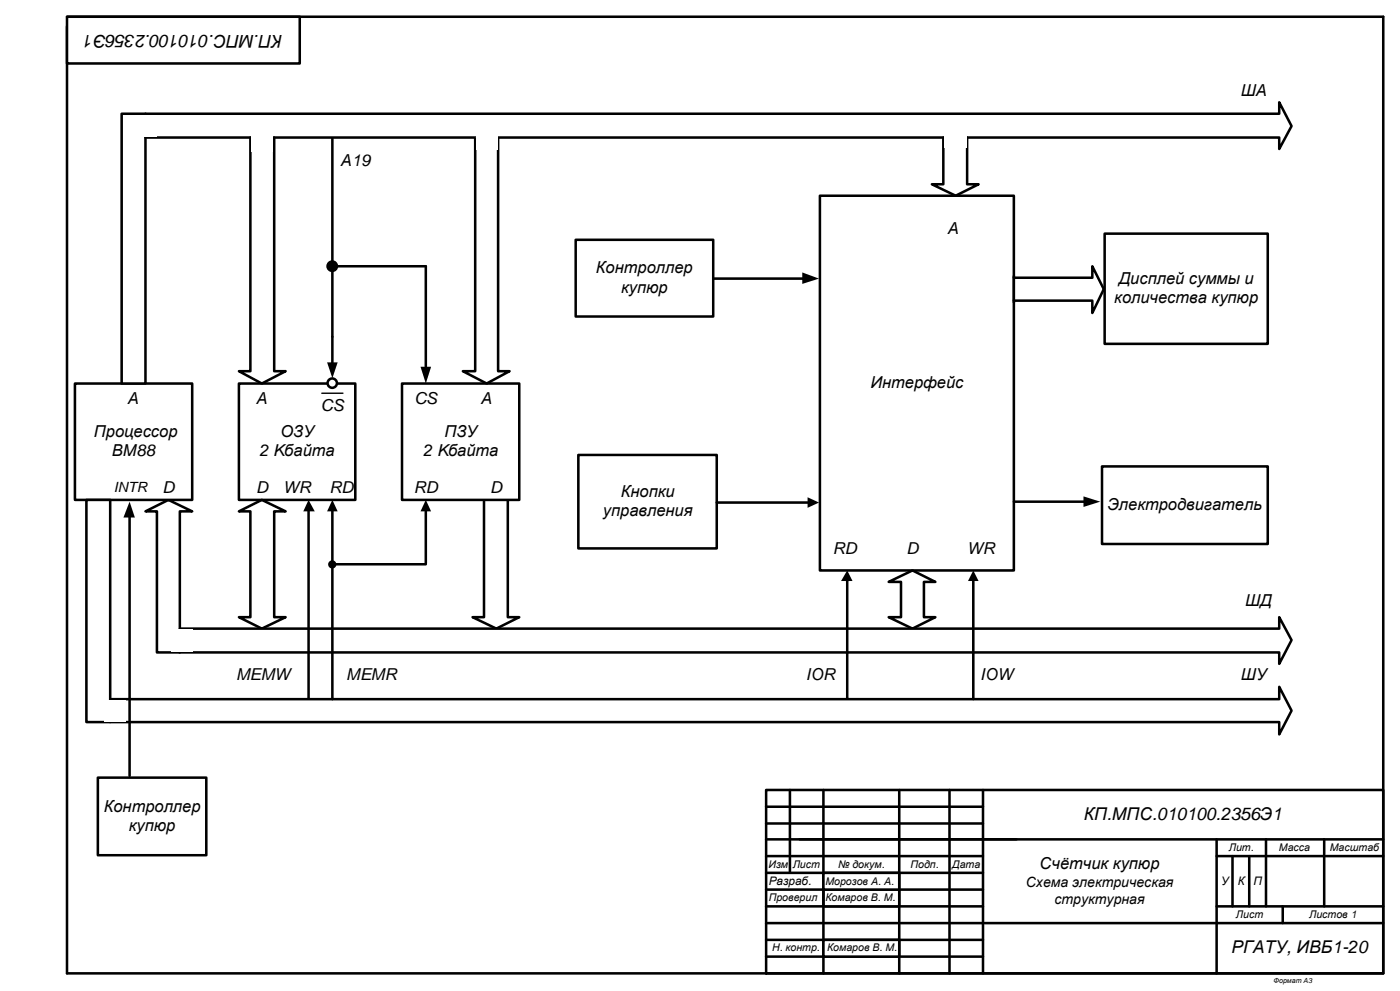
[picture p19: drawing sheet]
<svg xmlns="http://www.w3.org/2000/svg" width="420mm" height="297mm" viewBox="0 0 420 297" stroke-linecap="round" stroke-linejoin="round" font-family="sans-serif">
<defs><g id="words">
<g font-size="5.3">
<text x="84.7" y="10.4" transform="rotate(-180 84.7 10.4)">КП.МПС.010100.2356Э1</text>
<text x="325.3" y="246.1">КП.МПС.010100.2356Э1</text>
<text x="369.6" y="286.1">РГАТУ, ИВБ1-20</text>
</g>
<g font-size="4.9">
<text x="372.3" y="28.7">ША</text>
<text x="102.3" y="49.8">А19</text>
<text x="284.4" y="70.1">А</text>
<text x="178.8" y="82">Контроллер</text>
<text x="186.4" y="87.9">купюр</text>
<text x="335.7" y="85.1">Дисплей суммы и</text>
<text x="334.4" y="91">количества купюр</text>
<text x="261.2" y="116.5">Интерфейс</text>
<text x="38.4" y="121.4">А</text>
<text x="77" y="121.4">А</text>
<text x="96.3" y="123.5">CS</text>
<text x="124.4" y="121.4">CS</text>
<text x="144.4" y="121.4">А</text>
<text x="28.2" y="131">Процессор</text>
<text x="84.2" y="131">ОЗУ</text>
<text x="133.4" y="131">ПЗУ</text>
<text x="33.6" y="137">ВМ88</text>
<text x="77.9" y="137">2 Kбайта</text>
<text x="127" y="137">2 Kбайта</text>
<text x="48.8" y="148.1">D</text>
<text x="76.9" y="148.1">D</text>
<text x="85" y="148.1">WR</text>
<text x="98.9" y="148.1">RD</text>
<text x="124.2" y="148.1">RD</text>
<text x="147.1" y="148.1">D</text>
<text x="186.3" y="149">Кнопки</text>
<text x="180.9" y="155">управления</text>
<text x="332.4" y="153.1">Электродвигатель</text>
<text x="249.9" y="166.3">RD</text>
<text x="272" y="166.3">D</text>
<text x="290.3" y="166.3">WR</text>
<text x="373.7" y="181.7">ШД</text>
<text x="70.9" y="204.2">MEMW</text>
<text x="103.9" y="204.2">MEMR</text>
<text x="241.8" y="204.2">IOR</text>
<text x="294.2" y="204.2">IOW</text>
<text x="372.4" y="204.2">ШУ</text>
<text x="31.1" y="243.6">Контроллер</text>
<text x="38.7" y="249.5">купюр</text>
<text x="312" y="260.9">Счѐтчик купюр</text>
</g>
<g font-size="4.2">
<text x="34.2" y="147.8">INTR</text>
<text x="307.9" y="266.2">Схема электрическая</text>
<text x="316.5" y="271.3">структурная</text>
</g>
<g font-size="3.5">
<text x="230.7" y="265.6">Разраб.</text>
<text x="366.5" y="265.6">У</text>
<text x="371.5" y="265.6">К</text>
<text x="376.2" y="265.6">П</text>
</g>
<g font-size="3.2">
<text x="368.8" y="255.5">Лит.</text>
<text x="383.8" y="255.5">Масса</text>
<text x="399.1" y="255.5">Масштаб</text>
<text x="230.6" y="260.5">Изм</text>
<text x="237.9" y="260.5">Лист</text>
<text x="251.5" y="260.5">№ докум.</text>
<text x="273.3" y="260.5">Подп.</text>
<text x="285.8" y="260.5">Дата</text>
<text x="233.2" y="264.4">.</text>
<text x="247.7" y="265.5">Морозов А. А.</text>
<text x="230.7" y="270.5">Проверил</text>
<text x="247.7" y="270.5">Комаров В. М.</text>
<text x="370.9" y="275.5">Лист</text>
<text x="392.9" y="275.5">Листов 1</text>
<text x="231.7" y="285.5">Н. контр.</text>
<text x="248.2" y="285.5">Комаров В. М.</text>
</g>
<text font-size="2.1" x="382.2" y="295.1">Формат А3</text>
</g></defs>
<path d="M43.7 153.5l6.8-3.5 7.2 3.5h-3.7v42.3h-6.9v-42.3z" fill="none" stroke="#000" stroke-width=".76"/>
<g fill="#fff">
<path d="M295 237.1h120.1v14.8h-120.1z" fill-rule="evenodd"/>
<path d="M295 251.9h70.1v25.1h-70.1z" fill-rule="evenodd"/>
<path d="M365.1 277h50v15.1h-50z" fill-rule="evenodd"/>
<path d="M145.3 150h7.1v35.2h3.4l-6.8 3.4-7.2-3.4h3.5z" fill-rule="evenodd"/>
</g>
<path d="M145.3 150v35.2h-3.5l7.2 3.4 6.8-3.4h-3.4v-35.2" fill="none" stroke="#000" stroke-width=".76"/>
<path d="M22.5 115.1h35.2v34.9h-35.2z" fill-rule="evenodd" fill="#fff"/>
<path d="M22.5 115.1h35.2v34.9h-35.2z" fill="none" stroke="#000" stroke-width=".76"/>
<path d="M71.7 115.1h34.9v34.9h-34.9z" fill-rule="evenodd" fill="#fff"/>
<path d="M71.7 115.1h34.9v34.9h-34.9z" fill="none" stroke="#000" stroke-width=".76"/>
<path d="M120.6 115.1h35.2v34.9h-35.2z" fill-rule="evenodd" fill="#fff"/>
<path d="M120.6 115.1h35.2v34.9h-35.2z" fill="none" stroke="#000" stroke-width=".76"/>
<path d="M246.1 58.7h58.2v112.5h-58.2z" fill-rule="evenodd" fill="#fff"/>
<path d="M246.1 58.7h58.2v112.5h-58.2z" fill="none" stroke="#000" stroke-width=".76"/>
<circle cx="99.7" cy="115" r="1.4" fill="#fff"/>
<circle cx="99.7" cy="115" r="1.4" fill="none" stroke="#000" stroke-width=".76"/>
<path d="M71.7 153.5l6.9-3.5 7.1 3.5h-3.4v31.7h3.4l-7.1 3.4-6.9-3.4h3.4v-31.7z" fill-rule="evenodd" fill="#fff"/>
<path d="M71.7 153.5l6.9-3.5 7.1 3.5h-3.4v31.7h3.4l-7.1 3.4-6.9-3.4h3.4v-31.7z" fill="none" stroke="#000" stroke-width=".76"/>
<path d="M266.7 174.6l7.1-3.4 6.9 3.4h-3.4v10.6h3.4l-6.9 3.4-7.1-3.4h3.7v-10.6z" fill-rule="evenodd" fill="#fff"/>
<path d="M266.7 174.6l7.1-3.4 6.9 3.4h-3.4v10.6h3.4l-6.9 3.4-7.1-3.4h3.7v-10.6z" fill="none" stroke="#000" stroke-width=".76"/>
<path d="M36.5 34.1h7.2v81h-7.2z" fill-rule="evenodd" fill="#fff"/>
<path d="M36.5 34.1h7.2v81h-7.2z" fill="none" stroke="#000" stroke-width=".76"/>
<path d="M43.7 34.1h340.2v-3.4l3.7 7.1-3.7 6.9v-3.4h-340.2z" fill-rule="evenodd" fill="#fff"/>
<path d="M43.7 34.1h340.2v-3.4l3.7 7.1-3.7 6.9v-3.4h-340.2" fill="none" stroke="#000" stroke-width=".76"/>
<path d="M75.1 41.3h7.2v70.1h3.4l-7.1 3.7-6.9-3.7h3.4z" fill-rule="evenodd" fill="#fff"/>
<path d="M75.1 41.3v70.1h-3.4l6.9 3.7 7.1-3.7h-3.4v-70.1" fill="none" stroke="#000" stroke-width=".76"/>
<path d="M142.6 41.3h6.9v70.1h3.4l-6.9 3.7-7.1-3.7h3.7z" fill-rule="evenodd" fill="#fff"/>
<path d="M142.6 41.5v69.9h-3.7l7.1 3.7 6.9-3.7h-3.4v-69.9" fill="none" stroke="#000" stroke-width=".76"/>
<path d="M25.9 150h7.2v66.7h-7.2z" fill-rule="evenodd" fill="#fff"/>
<path d="M25.9 150h7.2v66.7h-7.2z" fill="none" stroke="#000" stroke-width=".76"/>
<path d="M33.1 209.8h350.8v-3.7l3.7 7.2-3.7 7.1v-3.7h-350.8z" fill-rule="evenodd" fill="#fff"/>
<path d="M33.1 209.8h350.8v-3.7l3.7 7.2-3.7 7.1v-3.7h-350.8" fill="none" stroke="#000" stroke-width=".76"/>
<path d="M54 188.6h329.9v-3.4l3.7 6.9-3.7 7.1v-3.4h-329.9z" fill-rule="evenodd" fill="#fff"/>
<path d="M92.6 152.9v56.7M99.7 152.9v56.9M127.8 152.9v16.2M54 188.6h329.9v-3.4l3.7 6.9-3.7 7.1v-3.4h-329.9" fill="none" stroke="#000" stroke-width=".76"/>
<path d="M92.6 150l1.9 3.5h-3.5zM99.7 150l1.6 3.5h-3.1zM127.8 150l1.6 3.5h-3.2z" fill="#000"/>
<path d="M283.1 41.3h7.1v14h3.5l-6.9 3.4-7.1-3.4h3.4z" fill-rule="evenodd" fill="#fff"/>
<g fill="none" stroke="#000" stroke-width=".76">
<path d="M20.1 5h395v287.1h-395v-284.2M283.1 41.3v14h-3.4l7.1 3.4 6.9-3.4h-3.5v-14M254.3 174.1v35.5M292.1 174.1v35.7M229.9 237.1h185.2v55h-185.2zM237.1 237.1v24.8M295 237.1v55M229.9 242.1h65.1M229.9 251.9h185.2M229.9 256.9h65.1M365.1 256.9h50M365.1 251.9v40.2"/>
<path d="M369.9 256.9v15.1M374.9 256.9v15.1M379.9 251.9v20.1M397.4 251.9v20.1M229.9 261.9h65.1M229.9 267h65.1M229.9 272h65.1M229.9 277h185.2M365.1 272h50M385 272v5M229.9 282h65.1M229.9 287.1h65.1"/>
</g>
<path d="M254.3 171.2l1.6 3.2h-3.5zM292.1 171.2l1.6 3.2h-3.2z" fill="#000"/>
<path d="M20.1 5h69.9v14.1h-69.9z" fill-rule="evenodd" fill="#fff"/>
<g fill="none" stroke="#000" stroke-width=".76">
<path d="M20.1 5h69.9v14.1h-69.9zM99.7 41.5v67.5M99.7 79.9h28.1v30.4M99.7 169.3h28.1M229.9 247.1h65.1"/>
<circle cx="99.7" cy="79.9" r="1.4"/>
</g>
<path d="M96.6 118h6.3" fill="none" stroke="#000" stroke-width=".42"/>
<g fill="#000">
<path d="M98.2 108.7h3.1l-1.6 4.8zM126.2 110.1h3.2l-1.6 5z"/>
<circle cx="99.7" cy="79.9" r="1.4"/>
<circle cx="99.7" cy="169.4" r="1.24"/>
</g>
<path d="M247.1 267h22.8v5h-22.8z" fill-rule="evenodd" fill="#fff"/>
<path d="M247.1 237.1v55M269.9 237.1v55M285 237.1v55M247.1 267h22.8v5h-22.8z" fill="none" stroke="#000" stroke-width=".76"/>
<path d="M247.1 261.9h22.8v5.1h-22.8z" fill-rule="evenodd" fill="#fff"/>
<path d="M247.1 261.9h22.8v5.1h-22.8z" fill="none" stroke="#000" stroke-width=".76"/>
<path d="M330.7 140h49.8v23.2h-49.8z" fill-rule="evenodd" fill="#fff"/>
<path d="M330.7 140h49.8v23.2h-49.8z" fill="none" stroke="#000" stroke-width=".76"/>
<path d="M173.6 136.5h41.5v28.1h-41.5z" fill-rule="evenodd" fill="#fff"/>
<path d="M173.6 136.5h41.5v28.1h-41.5z" fill="none" stroke="#000" stroke-width=".76"/>
<g fill="#fff">
<path d="M31.2 210.1h6.4v6.3h-6.4z" fill-rule="evenodd"/>
<path d="M51.3 188.9h6.4v6.6h-6.4z" fill-rule="evenodd"/>
<path d="M40.7 34.7h6.4v6.3h-6.4z" fill-rule="evenodd"/>
<path d="M75.4 39.2h6.4v6.3h-6.4z" fill-rule="evenodd"/>
<path d="M142.9 38.4h6.3v6.6h-6.3z" fill-rule="evenodd"/>
<path d="M283.4 37.6h6.6v6.6h-6.6z" fill-rule="evenodd"/>
<path d="M247.1 282h22.8v5.1h-22.8z" fill-rule="evenodd"/>
</g>
<path d="M247.1 282h22.8v5.1h-22.8z" fill="none" stroke="#000" stroke-width=".76"/>
<path d="M304 83.3h23.8v-3.4l3.5 6.9-3.5 7.1v-3.7h-23.8z" fill-rule="evenodd" fill="#fff"/>
<path d="M304.3 83.3h23.5v-3.4l3.5 6.9-3.5 7.1v-3.7h-23.5" fill="none" stroke="#000" stroke-width=".76"/>
<path d="M331.5 70.1h49v33.1h-49z" fill-rule="evenodd" fill="#fff"/>
<path d="M331.5 70.1h49v33.1h-49zM215.1 150.8h27.8M304.3 150.5h21.4" fill="none" stroke="#000" stroke-width=".76"/>
<path d="M242.4 149.2l3.4 1.6-3.4 1.6zM325.2 149l5 1.5-5 1.6z" fill="#000"/>
<path d="M172.8 72h41.2v23h-41.2z" fill-rule="evenodd" fill="#fff"/>
<path d="M172.8 72h41.2v23h-41.2zM214.3 83.6h27M304.3 83.1v7.4" fill="none" stroke="#000" stroke-width=".76"/>
<path d="M240.8 81.8l5 1.8-5 1.6z" fill="#000"/>
<path d="M29.4 233.4h32.5v23.2h-32.5z" fill-rule="evenodd" fill="#fff"/>
<path d="M38.9 155v77.8M29.4 233.4h32.5v23.2h-32.5z" fill="none" stroke="#000" stroke-width=".76"/>
<path d="M38.9 150.5l1.6 4.8h-3.5z" fill="#000"/>
<path d="M33.6 143.9h14.8v5.1h-14.8z" fill-rule="evenodd" fill="#fff"/>
<use href="#words"/>
</svg>
